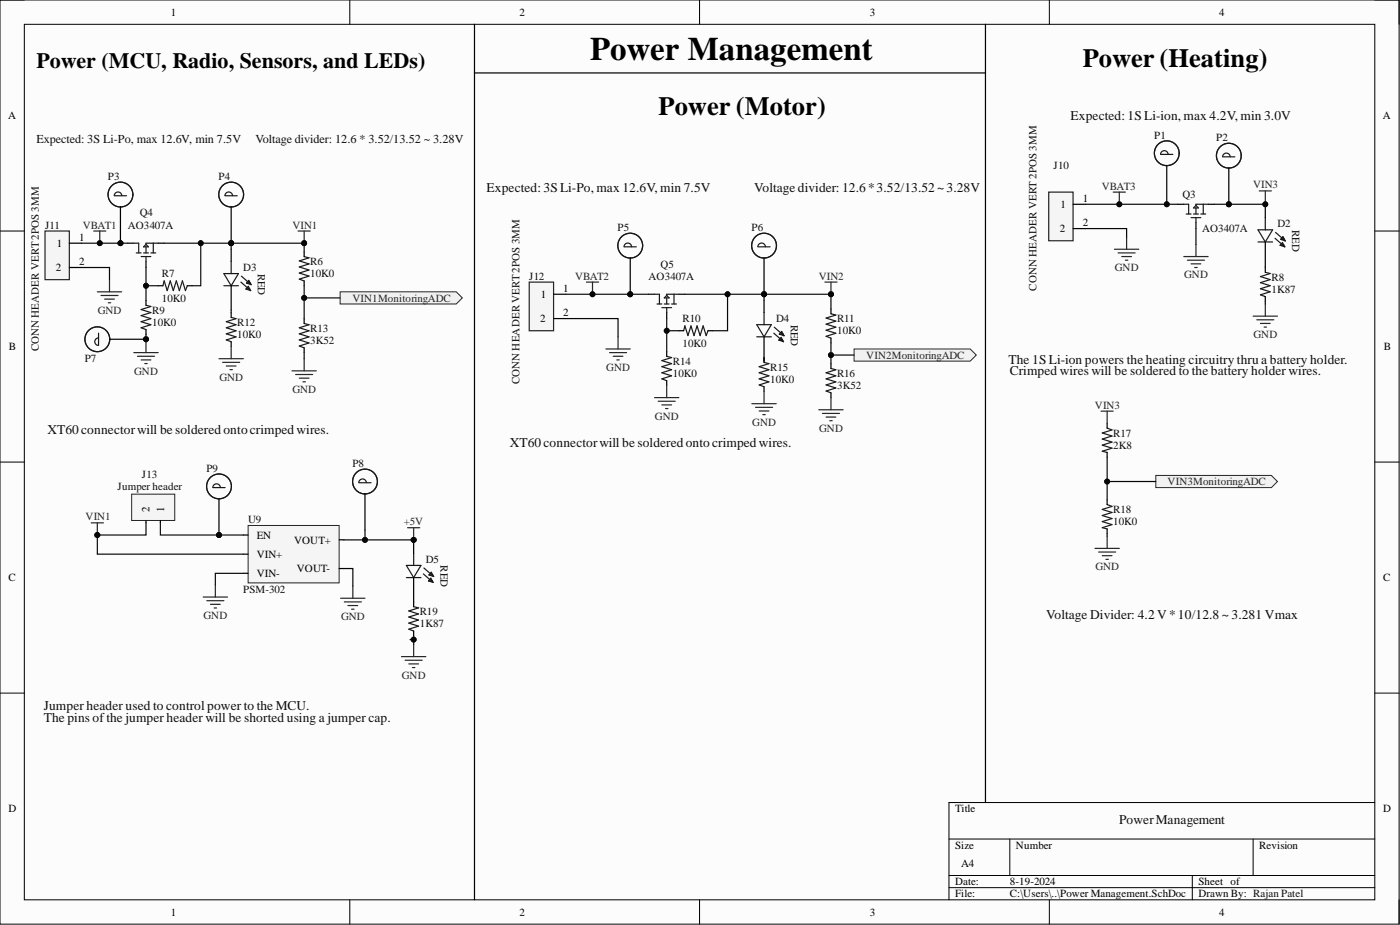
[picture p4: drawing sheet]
<svg xmlns="http://www.w3.org/2000/svg" width="292mm" height="193mm" viewBox="0 0 292 193" stroke-linecap="round" stroke-linejoin="round" font-family="sans-serif">
<defs><g id="words">
<text font-size="6.8" x="123.1" y="12.4">Power Management</text>
<g font-size="5.5">
<text x="225.9" y="14">Power (Heating)</text>
<text x="137.4" y="23.9">Power (Motor)</text>
</g>
<text font-size="4.6" x="7.6" y="14.2">Power (MCU, Radio, Sensors, and LEDs)</text>
<g font-size="2.8" fill="#0e0e0e">
<text x="223.4" y="25">Expected: 1S Li-ion, max 4.2V, min 3.0V</text>
<text x="101.5" y="40">Expected: 3S Li-Po, max 12.6V, min 7.5V</text>
<text x="157.4" y="40">Voltagedivider: 12.6*3.52/13.52~3.28V</text>
<text x="210.4" y="76">The 1S Li-ion powers the heating circuitry thru a battery holder.</text>
<text x="210.7" y="78.3">Crimped wires will be soldered to the battery holder wires.</text>
<text x="9.9" y="90.5">XT60connectorwill besolderedontocrimpedwires.</text>
<text x="106.4" y="93.3">XT60connectorwill besolderedontocrimpedwires.</text>
<text x="218.3" y="129">Voltage Divider: 4.2 V*10/12.8 ~ 3.281 Vmax</text>
<text x="9.1" y="148.1">Jumper header used to control power to the MCU.</text>
<text x="9.1" y="150.6">The pins ofthe jumper header will be shorted using a jumper cap.</text>
<text x="233.5" y="171.9">PowerManagement</text>
</g>
<g font-size="2.5" fill="#0e0e0e">
<text x="7.6" y="29.9">Expected: 3S Li-Po, max 12.6V, min 7.5V</text>
<text x="53.3" y="29.9">Voltage divider: 12.6 * 3.52/13.52 ~ 3.28V</text>
</g>
<g font-size="2.3">
<text x="35.6" y="3.3">1</text>
<text x="108.4" y="3.3">2</text>
<text x="181.5" y="3.3">3</text>
<text x="254.3" y="3.3">4</text>
<text x="1.7" y="24.9">A</text>
<text x="288.5" y="24.9">A</text>
<text x="221.3" y="43.4">1</text>
<text x="225.9" y="42.1">1</text>
<text x="225.9" y="47.2">2</text>
<text x="11.8" y="51.5">1</text>
<text x="16.5" y="50.2">1</text>
<text x="221.1" y="48.4">2</text>
<text x="11.7" y="56.6">2</text>
<text x="16.5" y="55.3">2</text>
<text x="112.9" y="62.1">1</text>
<text x="117.5" y="60.9">1</text>
<text x="117.5" y="66">2</text>
<text x="112.7" y="67.2">2</text>
<text x="1.9" y="73.1">B</text>
<text x="288.7" y="73.1">B</text>
<text x="31.2" y="106.8" transform="rotate(-90 31.2 106.8)">2</text>
<text x="34.3" y="106.8" transform="rotate(-90 34.3 106.8)">1</text>
<text x="53.6" y="112.4">EN</text>
<text x="61.3" y="113.4">VOUT+</text>
<text x="53.6" y="116.3">VIN+</text>
<text x="61.9" y="119.4">VOUT-</text>
<text x="1.8" y="121.3">C</text>
<text x="53.6" y="120.4">VIN-</text>
<text x="288.6" y="121.3">C</text>
<text x="1.8" y="169.5">D</text>
<text x="199.3" y="169.5">Title</text>
<text x="288.6" y="169.5">D</text>
<text x="199.3" y="177.1">Size</text>
<text x="212" y="177.1">Number</text>
<text x="262.7" y="177.1">Revision</text>
<text x="199.3" y="184.7">Date:</text>
<text x="200.5" y="180.9">A4</text>
<text x="210.7" y="184.7">8-19-2024</text>
<text x="250" y="184.7">Sheet of</text>
<text x="35.6" y="191">1</text>
<text x="108.4" y="191">2</text>
<text x="181.5" y="191">3</text>
<text x="199.3" y="187.2">File:</text>
<text x="210.7" y="187.2">C:\Users\..\Power Management.SchDoc</text>
<text x="250" y="187.2">Drawn By: Rajan Patel</text>
<text x="254.3" y="191">4</text>
</g>
<g font-size="2.3" fill="#0e0e0e">
<text x="240.8" y="28.9">P1</text>
<text x="253.8" y="29.4">P2</text>
<text x="219.8" y="35.3">J10</text>
<text x="22.5" y="37.5">P3</text>
<text x="45.6" y="37.5">P4</text>
<text x="246.7" y="41.3">Q3</text>
<text x="9.4" y="47.7">J11</text>
<text x="26.7" y="47.7">AO3407A</text>
<text x="29.2" y="45.2">Q4</text>
<text x="266.5" y="47.4">D2</text>
<text x="269.6" y="47.9" transform="rotate(90 269.6 47.9)">RED</text>
<text x="128.9" y="48.2">P5</text>
<text x="156.8" y="48.2">P6</text>
<text x="250.8" y="48.4">AO3407A</text>
<text x="33.8" y="57.8">R7</text>
<text x="50.8" y="56.6">D3</text>
<text x="53.8" y="57.1" transform="rotate(90 53.8 57.1)">RED</text>
<text x="64.7" y="55.3">R6</text>
<text x="64.7" y="57.8">10K0</text>
<text x="110.4" y="58.3">J12</text>
<text x="135.3" y="58.3">AO3407A</text>
<text x="137.8" y="55.8">Q5</text>
<text x="265.3" y="58.6">R8</text>
<text x="31.7" y="65.4">R9</text>
<text x="33.8" y="62.9">10K0</text>
<text x="216.3" y="60.6" transform="rotate(-90 216.3 60.6)">CONN HEADER VERT2POS 3MM</text>
<text x="265.3" y="61.1">1K87</text>
<text x="31.7" y="68">10K0</text>
<text x="49.5" y="68">R12</text>
<text x="49.5" y="70.5">10K0</text>
<text x="64.7" y="69.3">R13</text>
<text x="64.7" y="71.8">3K52</text>
<text x="142.4" y="67.2">R10</text>
<text x="162" y="67.2">D4</text>
<text x="165" y="67.7" transform="rotate(90 165 67.7)">RED</text>
<text x="174.6" y="67.2">R11</text>
<text x="174.6" y="69.8">10K0</text>
<text x="8.1" y="73.3" transform="rotate(-90 8.1 73.3)">CONN HEADER VERT2POS 3MM</text>
<text x="17.7" y="75.4">P7</text>
<text x="140.4" y="76.1">R14</text>
<text x="142.4" y="72.3">10K0</text>
<text x="160.7" y="77.4">R15</text>
<text x="108.4" y="80.2" transform="rotate(-90 108.4 80.2)">CONN HEADER VERT2POS 3MM</text>
<text x="140.4" y="78.6">10K0</text>
<text x="160.7" y="79.9">10K0</text>
<text x="174.6" y="78.6">R16</text>
<text x="174.6" y="81.2">3K52</text>
<text x="232.3" y="91.1">R17</text>
<text x="232.3" y="93.6">2K8</text>
<text x="29.6" y="99.7">J13</text>
<text x="43.1" y="98.4">P9</text>
<text x="73.5" y="97.4">P8</text>
<text x="24.5" y="102.2">Jumper header</text>
<text x="232.3" y="107">R18</text>
<text x="51.8" y="109.2">U9</text>
<text x="232.3" y="109.6">10K0</text>
<text x="88.8" y="117.4">D5</text>
<text x="91.9" y="118" transform="rotate(90 91.9 118)">RED</text>
<text x="50.8" y="123.8">PSM-302</text>
<text x="87.6" y="128.4">R19</text>
<text x="87.6" y="130.9">1K87</text>
</g>
<g font-size="2.3" fill="#262626">
<text x="229.9" y="39.6">VBAT3</text>
<text x="261.5" y="39.3">VIN3</text>
<text x="17.3" y="47.7">VBAT1</text>
<text x="61" y="47.7">VIN1</text>
<text x="120" y="58.3">VBAT2</text>
<text x="170.8" y="58.3">VIN2</text>
<text x="232.6" y="56.6">GND</text>
<text x="247.1" y="58.1">GND</text>
<text x="20.4" y="65.4">GND</text>
<text x="73.5" y="62.9">VIN1MonitoringADC</text>
<text x="261.5" y="70.5">GND</text>
<text x="126.5" y="77.4">GND</text>
<text x="180.7" y="74.8">VIN2MonitoringADC</text>
<text x="28" y="78.1">GND</text>
<text x="45.8" y="79.4">GND</text>
<text x="61" y="81.9">GND</text>
<text x="136.7" y="87.5">GND</text>
<text x="157" y="88.8">GND</text>
<text x="228.5" y="85.3">VIN3</text>
<text x="170.9" y="90.1">GND</text>
<text x="243.6" y="101.2">VIN3MonitoringADC</text>
<text x="17.9" y="108.6">VIN1</text>
<text x="84.3" y="109.6">+5V</text>
<text x="228.5" y="119">GND</text>
<text x="42.5" y="129.1">GND</text>
<text x="71.2" y="129.4">GND</text>
<text x="83.9" y="141.5">GND</text>
</g>
</g></defs>
<path d="M0 0h291.9v192.8h-291.9z" fill-rule="evenodd" fill="#fcfcfc"/>
<path d="M0 0h291.9v192.8h-291.9z" fill="none" stroke="#000" stroke-width=".21"/>
<path d="M5.1 5.1h281.7v182.6h-281.7z" fill-rule="evenodd" fill="#fcfcfc"/>
<g fill="none" stroke="#000" stroke-width=".21">
<path d="M0 0h5.1M73 0v5.1M146 0v5.1M218.9 0v5.1M286.8 0h5.1v5.1M5.1 5.1h281.7v182.6h-281.7zM0 48.2h5.1M286.8 48.2h5.1M0 96.4h5.1M286.8 96.4h5.1M0 144.6h5.1M286.8 144.6h5.1"/>
<path d="M198 175h88.8M210.7 175v7.6M261.5 175v7.6M286.8 167.4h-88.8v20.3M73 187.7v5.1M146 187.7v5.1M198 182.6h88.8M198 185.2h88.8M218.9 187.7v5.1M248.8 182.6v5.1M291.9 187.7v5.1"/>
</g>
<path d="M232.5 52h5.1M233.3 52.8h3.5M234 53.5h2.1M234.8 54.3h.5M235.1 49.5v2.5M228.5 114.4h5M229.2 115.2h3.6M230 115.9h2M230.7 116.7h.6M231 111.9v2.5" fill="none" stroke="#262626" stroke-width=".25"/>
<path d="M231 89.3l1 .4-2 .6 2 .7-2 .6 2 .6-2 .7 2 .6-2 .6 1 .3M231 105.3l1 .3-2 .7 2 .6-2 .6 2 .7-2 .6 2 .6-2 .7 1 .2" fill="none" stroke="#1c1c1c" stroke-width=".25"/>
<path d="M231 88.3v1M231 94.4v1M231 104.3v1M231 110.3v1" fill="none" stroke="#000" stroke-width=".25"/>
<path d="M241.1 99.2h24.2l1.2 1.3-1.2 1.2h-24.2z" fill-rule="evenodd" fill="#f0f0f0"/>
<path d="M241.1 99.2h24.2l1.2 1.3-1.2 1.2h-24.2z" fill="none" stroke="#262626" stroke-width=".21"/>
<g fill="none" stroke="#262626" stroke-width=".25">
<path d="M262.7 39.8h2.6M264 39.8v2.6M172.1 58.8h2.5M173.4 58.8v2.6M247 53.5h5.1M247.7 54.3h3.6M248.5 55h2M249.3 55.8h.5M249.5 51v2.5M126.4 72.8h5.1M127.2 73.6h3.5M127.9 74.3h2.1"/>
<path d="M128.7 75.1h.5M129 70.3v2.5M261.5 66h5M262.2 66.7h3.6M263 67.5h2M263.7 68.2h.5M264 63.4v2.6M136.6 82.9h5M137.3 83.7h3.6M138.1 84.5h2M138.9 85.2h.5M139.1 80.4v2.5"/>
<path d="M156.9 84.2h5.1M157.6 85h3.6M158.4 85.7h2M159.2 86.5h.5M159.4 81.7v2.5M170.8 85.5h5.1M171.6 86.2h3.6M172.4 87h2M173.1 87.8h.5M173.4 82.9v2.6M229.7 85.8h2.6M231 85.8v2.5"/>
</g>
<g fill="none" stroke="#000" stroke-width=".25">
<path d="M245.7 42.6h1.3M249.5 46.4v1.3M252.1 42.6h1.2M264 42.9v2.5M264 50.5v5.1M264 55.8v1M135.3 61.4h1.3M139.1 65.2v1.3M139.1 73.3v1M139.1 79.4v1M141.6 61.4h1.3M141.6 69h1"/>
<path d="M147.7 69h1M159.4 62.7v2.5M159.4 70.3v5.3M173.4 64.5v1M173.4 70.5v1M173.4 75.9v1M264 61.9v1M159.4 80.7v1M173.4 82v.9"/>
</g>
<g fill="none" stroke="#1c1c1c" stroke-width=".25">
<path d="M247 42.6h1v2M247.5 44.6h1M248.5 45.4h2M249 44.6h1M249 43.4l.5-.5 .5 .5zM249.5 43.4v1.2M249.5 45.4v1M250.5 44.6h1.1M251 42.6v2M252.1 42.6h-2.6v.3M262.5 47.9h3l-1.5 2.6zM262.5 50.5h3"/>
<path d="M264 45.4v2.5M264 56.8l1 .3-2 .6 2 .6-2 .7 2 .6-2 .6 2 .7-2 .6 1 .4M266 49.7l2.1 1.8M266.1 48.5l2.1 1.8M267.1 51.2l.5-.6 .5 .9M267.1 51.2l1 .3M267.2 49.9l.5-.5 .5 .9M267.2 49.9l1 .4M267.5 50.8l.2 .2M267.6 49.5l.2 .3M267.8 51.1v.1h-.7M267.9 49.8v.1h-.7"/>
<path d="M136.6 61.4h1v2M137.1 63.4h1M138.1 64.2h2M138.6 63.4h1M138.6 62.1l.5-.5 .5 .5zM139.1 62.1v1.3M139.1 64.2v1M139.1 74.3l1 .3-2 .6 2 .7-2 .6 2 .6-2 .7 2 .6-2 .6 1 .4M140.1 63.4h1M140.6 61.4v2M141.6 61.4h-2.5v.2M142.6 69l.3-1 .6 2 .7-2 .6 2 .6-2 .7 2 .6-2 .6 2 .4-1"/>
<path d="M157.9 67.7h3l-1.5 2.6zM157.9 70.3h3M159.4 65.2v2.5M159.4 75.6l1 .3-2 .6 2 .6-2 .7 2 .6-2 .6 2 .7-2 .6 1 .4M161.4 69.5l2.1 1.8M161.5 68.3l2.1 1.7M162.5 71l.5-.6 .5 .9M162.5 71l1 .3M162.6 69.7l.5-.6 .5 .9M162.6 69.7l1 .3M162.9 70.6l.2 .2M163 69.3l.2 .3"/>
<path d="M163.2 70.9v.1h-.7M163.3 69.6v.1h-.7M173.4 65.5l1 .2-2 .7 2 .6-2 .6 2 .7-2 .6 2 .6-2 .7 1 .3M173.4 76.9l1 .2-2 .7 2 .6-2 .6 2 .7-2 .6 2 .6-2 .7 1 .4"/>
</g>
<circle cx="173.4" cy="61.4" r=".51" fill="#0e0e0e"/>
<circle cx="173.4" cy="61.4" r=".51" fill="none" stroke="#0e0e0e" stroke-width=".21"/>
<path d="M178.2 72.8h24.2l1.3 1.3-1.3 1.2h-24.2z" fill-rule="evenodd" fill="#f0f0f0"/>
<path d="M178.2 72.8h24.2l1.3 1.3-1.3 1.2h-24.2z" fill="none" stroke="#262626" stroke-width=".21"/>
<g fill="none" stroke="#262626" stroke-width=".25">
<path d="M22.8 58.3v2.6M62.2 48.2h2.5M63.5 48.2v2.5M20.3 60.9h5.1M21.1 61.6h3.5M21.8 62.4h2.1M22.6 63.2h.5M27.9 73.6h5.1M28.7 74.3h3.5M29.4 75.1h2.1M30.2 75.8h.5M30.5 71v2.6"/>
<path d="M45.7 74.8h5.1M46.5 75.6h3.5M47.2 76.4h2M48 77.1h.5M48.2 72.3v2.5M60.9 77.4h5.1M61.7 78.1h3.5M62.4 78.9h2.1M63.2 79.7h.5M63.5 74.8v2.6"/>
</g>
<g fill="none" stroke="#000" stroke-width=".25">
<path d="M26.7 50.7h1.2M30.5 54.5v1.3M33 50.7h1.3M33 59.6h1M39.1 59.6h1M48.2 52v2.5M48.2 59.6v5.1M63.5 52.5v1M63.5 58.6v1M30.5 62.7v1M30.5 68.8v1M48.2 65.2v1"/>
<path d="M48.2 71.3v1M63.5 66.5v1M63.5 72.6v1"/>
</g>
<g fill="none" stroke="#1c1c1c" stroke-width=".25">
<path d="M27.9 50.7h1v2.1M28.4 52.8h1M29.4 53.5h2.1M30 52.8h1M30 51.5l.5-.5 .5 .5zM30.5 51.5v1.3M30.5 53.5v1M31.5 52.8h1M32 50.7v2.1M33 50.7h-2.5v.3M34 59.6l.3-1 .6 2 .6-2 .7 2 .6-2 .6 2 .7-2 .6 2 .4-1M46.7 57.1h3.1l-1.6 2.5z"/>
<path d="M46.7 59.6h3.1M48.2 54.5v2.6M50.3 58.8l2 1.8M50.4 57.6l2 1.8M51.4 59.1l.5-.6 .5 .9M51.4 59.1l1 .3M51.7 59.9l.2 .2M51.8 58.7l.2 .2M52.2 59v.1h-.8M63.5 53.5l1 .3-2.1 .6 2.1 .7-2.1 .6 2.1 .6-2.1 .7 2.1 .6-2.1 .6 1.1 .4M30.5 63.7l1 .2-2.1 .7 2.1 .6-2.1 .6 2.1 .7-2.1 .6 2.1 .6-2.1 .7 1.1 .4M48.2 66.2l1 .3-2 .6 2 .6-2 .7 2 .6-2 .6 2 .7-2 .6 1 .4"/>
<path d="M51.3 60.3l.5-.6 .5 .9M51.3 60.3l1 .3M52.1 60.2v.1h-.8M63.5 67.5l1 .2-2.1 .7 2.1 .6-2.1 .6 2.1 .7-2.1 .6 2.1 .6-2.1 .7 1.1 .4"/>
</g>
<circle cx="63.5" cy="50.7" r=".51" fill="#0e0e0e"/>
<circle cx="63.5" cy="50.7" r=".51" fill="none" stroke="#0e0e0e" stroke-width=".21"/>
<path d="M71 60.9h24.2l1.3 1.2-1.3 1.3h-24.2z" fill-rule="evenodd" fill="#f0f0f0"/>
<path d="M71 60.9h24.2l1.3 1.2-1.3 1.3h-24.2z" fill="none" stroke="#262626" stroke-width=".21"/>
<path d="M51.8 109.6h19v12h-19z" fill-rule="evenodd" fill="#f5f5f5"/>
<path d="M51.8 109.6h19v12h-19z" fill="none" stroke="#262626" stroke-width=".21"/>
<path d="M50.8 119.6h1M50.8 115.6h1M50.8 111.6h1M70.8 112.6h1M70.8 118.6h1" fill="none" stroke="#000" stroke-width=".25"/>
<path d="M85 110.1h2.6M86.3 110.1v2.5M42.4 124.6h5.1M43.2 125.3h3.5M43.9 126.1h2M44.7 126.8h.5M44.9 122v2.6M71.1 124.8h5.1M71.8 125.6h3.6M72.6 126.3h2M73.4 127.1h.5M73.6 122.3v2.5" fill="none" stroke="#262626" stroke-width=".25"/>
<circle cx="86.3" cy="112.6" r=".51" fill="#0e0e0e"/>
<circle cx="86.3" cy="112.6" r=".51" fill="none" stroke="#0e0e0e" stroke-width=".21"/>
<path d="M19 109.1h2.6M20.3 109.1v2.5" fill="none" stroke="#262626" stroke-width=".25"/>
<circle cx="20.3" cy="111.6" r=".51" fill="#0e0e0e"/>
<circle cx="20.3" cy="111.6" r=".51" fill="none" stroke="#0e0e0e" stroke-width=".21"/>
<path d="M27.5 103.1h9v5.5h-9z" fill-rule="evenodd" fill="#f5f5f5"/>
<path d="M27.5 103.1h9v5.5h-9z" fill="none" stroke="#262626" stroke-width=".21"/>
<path d="M205.6 5.1v162.3M30.5 108.6v.5M33.5 108.6v.5M86.3 112.9v2.5M86.3 120.5v6.1M86.3 131.6v1" fill="none" stroke="#000" stroke-width=".25"/>
<g fill="none" stroke="#1c1c1c" stroke-width=".25">
<path d="M84.8 118h3l-1.5 2.5zM86.3 115.4v2.6M88.3 119.7l2.1 1.8M88.4 118.5l2.1 1.8M89.5 119.9l.5-.5 .5 .9M89.5 119.9l1 .4M89.9 119.6l.2 .2M90.2 119.8v.2l-.7-.1M84.8 120.5h3M86.3 126.6l1 .2-2 .7 2 .6-2 .6 2 .7-2 .6 2 .6-2 .7 1 .3M89.4 121.2l.5-.6 .5 .9M89.4 121.2l1 .3"/>
<path d="M89.8 120.8l.2 .2M90.1 121.1v.1h-.7"/>
</g>
<path d="M83.8 137h5M84.5 137.7h3.6M85.3 138.5h2M86.1 139.3h.5M86.3 134.4v2.6" fill="none" stroke="#262626" stroke-width=".25"/>
<circle cx="159.4" cy="61.4" r=".51" fill="#0e0e0e"/>
<circle cx="159.4" cy="61.4" r=".51" fill="none" stroke="#0e0e0e" stroke-width=".21"/>
<circle cx="159.4" cy="51.2" r="2.59" fill="none" stroke="#1c1c1c" stroke-width=".25"/>
<path d="M159.4 53.8v7.6" fill="none" stroke="#000" stroke-width=".25"/>
<circle cx="159.4" cy="61.4" r=".51" fill="#0e0e0e"/>
<circle cx="159.4" cy="61.4" r=".51" fill="none" stroke="#0e0e0e" stroke-width=".21"/>
<path d="M158.1 51.4a.79 .79 0 0 1 .8-.7 .79 .79 0 0 1 .8 .8M158.1 51.5h2.6" fill="none" stroke="#1c1c1c" stroke-width=".25"/>
<circle cx="131.5" cy="61.4" r=".51" fill="#0e0e0e"/>
<circle cx="131.5" cy="61.4" r=".51" fill="none" stroke="#0e0e0e" stroke-width=".21"/>
<circle cx="131.5" cy="51.2" r="2.59" fill="none" stroke="#1c1c1c" stroke-width=".25"/>
<path d="M131.5 53.8v7.6" fill="none" stroke="#000" stroke-width=".25"/>
<circle cx="131.5" cy="61.4" r=".51" fill="#0e0e0e"/>
<circle cx="131.5" cy="61.4" r=".51" fill="none" stroke="#0e0e0e" stroke-width=".21"/>
<g fill="none" stroke="#1c1c1c" stroke-width=".25">
<path d="M242.1 32.2a.79 .79 0 0 1 .8-.8 .79 .79 0 0 1 .8 .8M242.2 32.2h2.5M130.2 51.4a.79 .79 0 0 1 .8-.7 .79 .79 0 0 1 .8 .8M130.2 51.5h2.6"/>
<circle cx="243.4" cy="32" r="2.59"/>
</g>
<path d="M243.4 34.5v7.6" fill="none" stroke="#000" stroke-width=".25"/>
<circle cx="256.4" cy="42.6" r=".51" fill="#0e0e0e"/>
<circle cx="256.4" cy="42.6" r=".51" fill="none" stroke="#0e0e0e" stroke-width=".21"/>
<circle cx="256.4" cy="32.5" r="2.59" fill="none" stroke="#1c1c1c" stroke-width=".25"/>
<path d="M256.4 35v7.6" fill="none" stroke="#000" stroke-width=".25"/>
<circle cx="256.4" cy="42.6" r=".51" fill="#0e0e0e"/>
<circle cx="256.4" cy="42.6" r=".51" fill="none" stroke="#0e0e0e" stroke-width=".21"/>
<path d="M255.1 32.7a.79 .79 0 0 1 .8-.8 .79 .79 0 0 1 .8 .8M255.1 32.7h2.5" fill="none" stroke="#1c1c1c" stroke-width=".25"/>
<circle cx="48.2" cy="50.7" r=".51" fill="#0e0e0e"/>
<circle cx="48.2" cy="50.7" r=".51" fill="none" stroke="#0e0e0e" stroke-width=".21"/>
<circle cx="48.2" cy="40.6" r="2.59" fill="none" stroke="#1c1c1c" stroke-width=".25"/>
<path d="M48.2 43.1v7.6" fill="none" stroke="#000" stroke-width=".25"/>
<circle cx="48.2" cy="50.7" r=".51" fill="#0e0e0e"/>
<circle cx="48.2" cy="50.7" r=".51" fill="none" stroke="#0e0e0e" stroke-width=".21"/>
<path d="M46.9 40.8a.79 .79 0 0 1 .8-.7 .79 .79 0 0 1 .8 .7M47 40.8h2.5" fill="none" stroke="#1c1c1c" stroke-width=".25"/>
<circle cx="25.1" cy="50.7" r=".51" fill="#0e0e0e"/>
<circle cx="25.1" cy="50.7" r=".51" fill="none" stroke="#0e0e0e" stroke-width=".21"/>
<circle cx="25.1" cy="40.6" r="2.59" fill="none" stroke="#1c1c1c" stroke-width=".25"/>
<path d="M25.1 43.1v7.6" fill="none" stroke="#000" stroke-width=".25"/>
<circle cx="25.1" cy="50.7" r=".51" fill="#0e0e0e"/>
<circle cx="25.1" cy="50.7" r=".51" fill="none" stroke="#0e0e0e" stroke-width=".21"/>
<path d="M23.8 40.8a.79 .79 0 0 1 .8-.7 .79 .79 0 0 1 .8 .7M23.9 40.8h2.5" fill="none" stroke="#1c1c1c" stroke-width=".25"/>
<circle cx="45.7" cy="111.6" r=".51" fill="#0e0e0e"/>
<circle cx="45.7" cy="111.6" r=".51" fill="none" stroke="#0e0e0e" stroke-width=".21"/>
<circle cx="45.7" cy="101.5" r="2.59" fill="none" stroke="#1c1c1c" stroke-width=".25"/>
<path d="M45.7 104v7.6" fill="none" stroke="#000" stroke-width=".25"/>
<circle cx="45.7" cy="111.6" r=".51" fill="#0e0e0e"/>
<circle cx="45.7" cy="111.6" r=".51" fill="none" stroke="#0e0e0e" stroke-width=".21"/>
<g fill="none" stroke="#1c1c1c" stroke-width=".25">
<path d="M44.4 101.7a.79 .79 0 0 1 .8-.8 .79 .79 0 0 1 .8 .8M44.4 101.7h2.6M74.9 100.7a.79 .79 0 0 1 .8-.8 .79 .79 0 0 1 .7 .8M74.9 100.7h2.5"/>
<circle cx="76.2" cy="100.5" r="2.59"/>
</g>
<path d="M99 5.1v182.6M99 15.2h106.6M76.2 103v7.6" fill="none" stroke="#000" stroke-width=".25"/>
<path d="M110.4 58.8h5.1v10.2h-5.1z" fill-rule="evenodd" fill="#f5f5f5"/>
<path d="M110.4 58.8h5.1v10.2h-5.1z" fill="none" stroke="#262626" stroke-width=".25"/>
<path d="M115.5 61.4h2.5M115.5 66.5h2.5" fill="none" stroke="#000" stroke-width=".25"/>
<path d="M9.4 48.2h5.1v10.1h-5.1z" fill-rule="evenodd" fill="#f5f5f5"/>
<path d="M9.4 48.2h5.1v10.1h-5.1z" fill="none" stroke="#262626" stroke-width=".25"/>
<path d="M14.5 50.7h2.5M14.5 55.8h2.5" fill="none" stroke="#000" stroke-width=".25"/>
<path d="M218.8 40.1h5.1v10.1h-5.1z" fill-rule="evenodd" fill="#f5f5f5"/>
<path d="M218.8 40.1h5.1v10.1h-5.1z" fill="none" stroke="#262626" stroke-width=".25"/>
<path d="M223.9 42.6h2.5M223.9 47.7h2.5" fill="none" stroke="#000" stroke-width=".25"/>
<path d="M41.9 50.7v8.9h-1.8M249.5 47.7v3.3M264 55.6v.2M231 111.3v.6" fill="none" stroke="#0e0e0e" stroke-width=".25"/>
<circle cx="41.9" cy="50.7" r=".51" fill="#0e0e0e"/>
<circle cx="41.9" cy="50.7" r=".51" fill="none" stroke="#0e0e0e" stroke-width=".21"/>
<path d="M17 55.8h5.8v2.5M63.5 73.6v1.2M264 62.9v.5M231 95.4v5.1M50.8 119.6h-5.9v2.4M71.8 118.6h1.8v3.7" fill="none" stroke="#0e0e0e" stroke-width=".25"/>
<circle cx="231" cy="100.5" r=".51" fill="#0e0e0e"/>
<circle cx="231" cy="100.5" r=".51" fill="none" stroke="#0e0e0e" stroke-width=".21"/>
<path d="M241.1 100.5h-10.1v3.8" fill="none" stroke="#0e0e0e" stroke-width=".25"/>
<circle cx="231" cy="100.5" r=".51" fill="#0e0e0e"/>
<circle cx="231" cy="100.5" r=".51" fill="none" stroke="#0e0e0e" stroke-width=".21"/>
<path d="M142.9 61.4h8.9" fill="none" stroke="#0e0e0e" stroke-width=".25"/>
<circle cx="151.8" cy="61.4" r=".51" fill="#0e0e0e"/>
<circle cx="151.8" cy="61.4" r=".51" fill="none" stroke="#0e0e0e" stroke-width=".21"/>
<path d="M141.6 69h-2.5v4.3" fill="none" stroke="#0e0e0e" stroke-width=".25"/>
<circle cx="139.1" cy="69" r=".51" fill="#0e0e0e"/>
<circle cx="139.1" cy="69" r=".51" fill="none" stroke="#0e0e0e" stroke-width=".21"/>
<path d="M159.4 74.6v.7M173.4 61.4v3.1" fill="none" stroke="#0e0e0e" stroke-width=".25"/>
<circle cx="173.4" cy="61.4" r=".51" fill="#0e0e0e"/>
<circle cx="173.4" cy="61.4" r=".51" fill="none" stroke="#0e0e0e" stroke-width=".21"/>
<path d="M173.4 61.4h-21.6v7.6h-3.1" fill="none" stroke="#0e0e0e" stroke-width=".25"/>
<circle cx="151.8" cy="61.4" r=".51" fill="#0e0e0e"/>
<circle cx="151.8" cy="61.4" r=".51" fill="none" stroke="#0e0e0e" stroke-width=".21"/>
<circle cx="159.4" cy="61.4" r=".51" fill="#0e0e0e"/>
<circle cx="159.4" cy="61.4" r=".51" fill="none" stroke="#0e0e0e" stroke-width=".21"/>
<circle cx="173.4" cy="61.4" r=".51" fill="#0e0e0e"/>
<circle cx="173.4" cy="61.4" r=".51" fill="none" stroke="#0e0e0e" stroke-width=".21"/>
<path d="M34.3 50.7h29.2" fill="none" stroke="#0e0e0e" stroke-width=".25"/>
<circle cx="41.9" cy="50.7" r=".51" fill="#0e0e0e"/>
<circle cx="41.9" cy="50.7" r=".51" fill="none" stroke="#0e0e0e" stroke-width=".21"/>
<circle cx="48.2" cy="50.7" r=".51" fill="#0e0e0e"/>
<circle cx="48.2" cy="50.7" r=".51" fill="none" stroke="#0e0e0e" stroke-width=".21"/>
<circle cx="63.5" cy="50.7" r=".51" fill="#0e0e0e"/>
<circle cx="63.5" cy="50.7" r=".51" fill="none" stroke="#0e0e0e" stroke-width=".21"/>
<path d="M30.5 55.8v3.8h2.5" fill="none" stroke="#0e0e0e" stroke-width=".25"/>
<circle cx="30.5" cy="59.6" r=".51" fill="#0e0e0e"/>
<circle cx="30.5" cy="59.6" r=".51" fill="none" stroke="#0e0e0e" stroke-width=".21"/>
<path d="M30.5 59.6v3.1" fill="none" stroke="#0e0e0e" stroke-width=".25"/>
<circle cx="30.5" cy="59.6" r=".51" fill="#0e0e0e"/>
<circle cx="30.5" cy="59.6" r=".51" fill="none" stroke="#0e0e0e" stroke-width=".21"/>
<path d="M63.5 50.7v1.8M48.2 64.7v.5" fill="none" stroke="#0e0e0e" stroke-width=".25"/>
<circle cx="63.5" cy="50.7" r=".51" fill="#0e0e0e"/>
<circle cx="63.5" cy="50.7" r=".51" fill="none" stroke="#0e0e0e" stroke-width=".21"/>
<path d="M48.2 50.7v1.3" fill="none" stroke="#0e0e0e" stroke-width=".25"/>
<circle cx="48.2" cy="50.7" r=".51" fill="#0e0e0e"/>
<circle cx="48.2" cy="50.7" r=".51" fill="none" stroke="#0e0e0e" stroke-width=".21"/>
<path d="M63.5 62.1h7.5" fill="none" stroke="#0e0e0e" stroke-width=".25"/>
<circle cx="63.5" cy="62.1" r=".51" fill="#0e0e0e"/>
<circle cx="63.5" cy="62.1" r=".51" fill="none" stroke="#0e0e0e" stroke-width=".21"/>
<path d="M63.5 59.6v6.9" fill="none" stroke="#0e0e0e" stroke-width=".25"/>
<circle cx="63.5" cy="62.1" r=".51" fill="#0e0e0e"/>
<circle cx="63.5" cy="62.1" r=".51" fill="none" stroke="#0e0e0e" stroke-width=".21"/>
<path d="M30.5 69.8v1.2" fill="none" stroke="#0e0e0e" stroke-width=".25"/>
<circle cx="30.5" cy="70.8" r=".51" fill="#0e0e0e"/>
<circle cx="30.5" cy="70.8" r=".51" fill="none" stroke="#0e0e0e" stroke-width=".21"/>
<path d="M30.5 109.1v2.5h-10.2" fill="none" stroke="#0e0e0e" stroke-width=".25"/>
<circle cx="20.3" cy="111.6" r=".51" fill="#0e0e0e"/>
<circle cx="20.3" cy="111.6" r=".51" fill="none" stroke="#0e0e0e" stroke-width=".21"/>
<path d="M20.3 111.6v4h30.5" fill="none" stroke="#0e0e0e" stroke-width=".25"/>
<circle cx="20.3" cy="111.6" r=".51" fill="#0e0e0e"/>
<circle cx="20.3" cy="111.6" r=".51" fill="none" stroke="#0e0e0e" stroke-width=".21"/>
<path d="M173.4 71.5v2.6" fill="none" stroke="#0e0e0e" stroke-width=".25"/>
<circle cx="173.4" cy="74.1" r=".51" fill="#0e0e0e"/>
<circle cx="173.4" cy="74.1" r=".51" fill="none" stroke="#0e0e0e" stroke-width=".21"/>
<path d="M178.2 74.1h-4.8v1.8" fill="none" stroke="#0e0e0e" stroke-width=".25"/>
<circle cx="173.4" cy="74.1" r=".51" fill="#0e0e0e"/>
<circle cx="173.4" cy="74.1" r=".51" fill="none" stroke="#0e0e0e" stroke-width=".21"/>
<path d="M159.4 61.4v1.3" fill="none" stroke="#0e0e0e" stroke-width=".25"/>
<circle cx="159.4" cy="61.4" r=".51" fill="#0e0e0e"/>
<circle cx="159.4" cy="61.4" r=".51" fill="none" stroke="#0e0e0e" stroke-width=".21"/>
<path d="M139.1 66.5v2.5" fill="none" stroke="#0e0e0e" stroke-width=".25"/>
<circle cx="139.1" cy="69" r=".51" fill="#0e0e0e"/>
<circle cx="139.1" cy="69" r=".51" fill="none" stroke="#0e0e0e" stroke-width=".21"/>
<path d="M33.5 109.1v2.5h17.3" fill="none" stroke="#0e0e0e" stroke-width=".25"/>
<circle cx="45.7" cy="111.6" r=".51" fill="#0e0e0e"/>
<circle cx="45.7" cy="111.6" r=".51" fill="none" stroke="#0e0e0e" stroke-width=".21"/>
<path d="M71.8 112.6h14.5" fill="none" stroke="#0e0e0e" stroke-width=".25"/>
<circle cx="76.2" cy="112.6" r=".51" fill="#0e0e0e"/>
<circle cx="76.2" cy="112.6" r=".51" fill="none" stroke="#0e0e0e" stroke-width=".21"/>
<circle cx="86.3" cy="112.6" r=".51" fill="#0e0e0e"/>
<circle cx="86.3" cy="112.6" r=".51" fill="none" stroke="#0e0e0e" stroke-width=".21"/>
<path d="M86.3 112.6v.3" fill="none" stroke="#0e0e0e" stroke-width=".25"/>
<circle cx="86.3" cy="112.6" r=".51" fill="#0e0e0e"/>
<circle cx="86.3" cy="112.6" r=".51" fill="none" stroke="#0e0e0e" stroke-width=".21"/>
<path d="M76.2 110.6v2" fill="none" stroke="#0e0e0e" stroke-width=".25"/>
<circle cx="76.2" cy="112.6" r=".51" fill="#0e0e0e"/>
<circle cx="76.2" cy="112.6" r=".51" fill="none" stroke="#0e0e0e" stroke-width=".21"/>
<path d="M226.4 42.6h19.3" fill="none" stroke="#0e0e0e" stroke-width=".25"/>
<circle cx="243.4" cy="42.6" r=".51" fill="#0e0e0e"/>
<circle cx="243.4" cy="42.6" r=".51" fill="none" stroke="#0e0e0e" stroke-width=".21"/>
<circle cx="233.5" cy="42.6" r=".51" fill="#0e0e0e"/>
<circle cx="233.5" cy="42.6" r=".51" fill="none" stroke="#0e0e0e" stroke-width=".21"/>
<path d="M17 50.7h9.7M226.4 47.7h8.7v1.8" fill="none" stroke="#0e0e0e" stroke-width=".25"/>
<circle cx="25.1" cy="50.7" r=".51" fill="#0e0e0e"/>
<circle cx="25.1" cy="50.7" r=".51" fill="none" stroke="#0e0e0e" stroke-width=".21"/>
<circle cx="20.8" cy="50.7" r=".51" fill="#0e0e0e"/>
<circle cx="20.8" cy="50.7" r=".51" fill="none" stroke="#0e0e0e" stroke-width=".21"/>
<path d="M243.4 42.1v.5" fill="none" stroke="#0e0e0e" stroke-width=".25"/>
<circle cx="243.4" cy="42.6" r=".51" fill="#0e0e0e"/>
<circle cx="243.4" cy="42.6" r=".51" fill="none" stroke="#0e0e0e" stroke-width=".21"/>
<path d="M118 61.4h17.3" fill="none" stroke="#0e0e0e" stroke-width=".25"/>
<circle cx="131.5" cy="61.4" r=".51" fill="#0e0e0e"/>
<circle cx="131.5" cy="61.4" r=".51" fill="none" stroke="#0e0e0e" stroke-width=".21"/>
<circle cx="123.6" cy="61.4" r=".51" fill="#0e0e0e"/>
<circle cx="123.6" cy="61.4" r=".51" fill="none" stroke="#0e0e0e" stroke-width=".21"/>
<path d="M264 42.4v.5M118 66.5h11v3.8" fill="none" stroke="#0e0e0e" stroke-width=".25"/>
<circle cx="264" cy="42.6" r=".51" fill="#0e0e0e"/>
<circle cx="264" cy="42.6" r=".51" fill="none" stroke="#0e0e0e" stroke-width=".21"/>
<path d="M253.3 42.6h10.7" fill="none" stroke="#0e0e0e" stroke-width=".25"/>
<circle cx="256.4" cy="42.6" r=".51" fill="#0e0e0e"/>
<circle cx="256.4" cy="42.6" r=".51" fill="none" stroke="#0e0e0e" stroke-width=".21"/>
<circle cx="264" cy="42.6" r=".51" fill="#0e0e0e"/>
<circle cx="264" cy="42.6" r=".51" fill="none" stroke="#0e0e0e" stroke-width=".21"/>
<path d="M85.5 133.4h.8v1" fill="none" stroke="#0e0e0e" stroke-width=".25"/>
<circle cx="86.3" cy="133.4" r=".51" fill="#0e0e0e"/>
<circle cx="86.3" cy="133.4" r=".51" fill="none" stroke="#0e0e0e" stroke-width=".21"/>
<path d="M86.3 132.6v.8" fill="none" stroke="#0e0e0e" stroke-width=".25"/>
<circle cx="86.3" cy="133.4" r=".51" fill="#0e0e0e"/>
<circle cx="86.3" cy="133.4" r=".51" fill="none" stroke="#0e0e0e" stroke-width=".21"/>
<path d="M19.5 48.2h2.6M20.8 48.2v2.5" fill="none" stroke="#262626" stroke-width=".25"/>
<circle cx="20.8" cy="50.7" r=".51" fill="#0e0e0e"/>
<circle cx="20.8" cy="50.7" r=".51" fill="none" stroke="#0e0e0e" stroke-width=".21"/>
<path d="M122.4 58.8h2.5M123.6 58.8v2.6" fill="none" stroke="#262626" stroke-width=".25"/>
<circle cx="123.6" cy="61.4" r=".51" fill="#0e0e0e"/>
<circle cx="123.6" cy="61.4" r=".51" fill="none" stroke="#0e0e0e" stroke-width=".21"/>
<path d="M232.3 40.1h2.5M233.5 40.1v2.5" fill="none" stroke="#262626" stroke-width=".25"/>
<circle cx="233.5" cy="42.6" r=".51" fill="#0e0e0e"/>
<circle cx="233.5" cy="42.6" r=".51" fill="none" stroke="#0e0e0e" stroke-width=".21"/>
<circle cx="30.5" cy="70.8" r=".51" fill="#0e0e0e"/>
<circle cx="30.5" cy="70.8" r=".51" fill="none" stroke="#0e0e0e" stroke-width=".21"/>
<circle cx="20.3" cy="70.8" r="2.59" fill="none" stroke="#1c1c1c" stroke-width=".25"/>
<path d="M22.8 70.8h7.7" fill="none" stroke="#000" stroke-width=".25"/>
<circle cx="30.5" cy="70.8" r=".51" fill="#0e0e0e"/>
<circle cx="30.5" cy="70.8" r=".51" fill="none" stroke="#0e0e0e" stroke-width=".21"/>
<path d="M20.5 70.5a.79 .79 0 0 0-.7 .8 .79 .79 0 0 0 .7 .8M20.6 69.5v2.5" fill="none" stroke="#1c1c1c" stroke-width=".25"/>
<use href="#words"/>
</svg>
